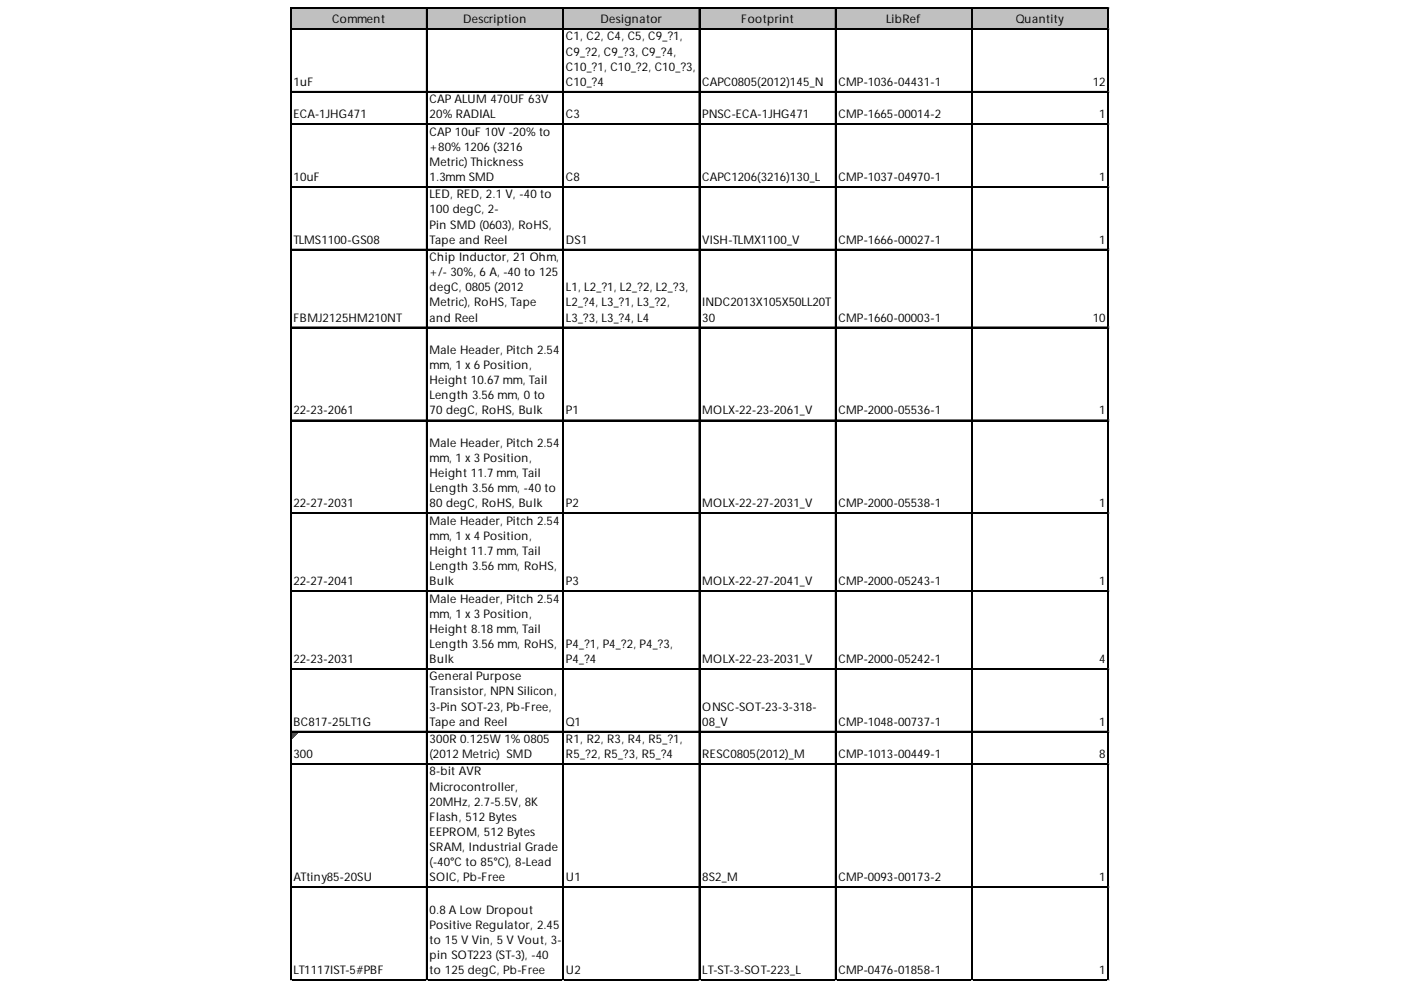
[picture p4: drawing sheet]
<svg xmlns="http://www.w3.org/2000/svg" width="297mm" height="210mm" viewBox="0 0 297 210" stroke-linecap="round" stroke-linejoin="round" font-family="sans-serif">
<defs><g id="words">
<g font-size="2.5">
<text x="70.5" y="4.9">Comment</text>
<text x="98.2" y="4.9">Description</text>
<text x="127.3" y="4.9">Designator</text>
<text x="157.2" y="4.9">Footprint</text>
<text x="187.9" y="4.9">LibRef</text>
<text x="215.4" y="4.9">Quantity</text>
<text x="120" y="8.6">C1, C2, C4, C5, C9_?1,</text>
<text x="120" y="11.8">C9_?2, C9_?3, C9_?4,</text>
<text x="120" y="15">C10_?1, C10_?2, C10_?3,</text>
<text x="62.2" y="18.2">1uF</text>
<text x="91.1" y="21.9">CAP ALUM 470UF 63V</text>
<text x="120" y="18.2">C10_?4</text>
<text x="148.9" y="18.2">CAPC0805(2012)145_N</text>
<text x="177.8" y="18.2">CMP-1036-04431-1</text>
<text x="231.7" y="18.2">12</text>
<text x="62.2" y="25.1">ECA-1JHG471</text>
<text x="91.1" y="25.1">20% RADIAL</text>
<text x="91.1" y="28.8">CAP 10uF 10V -20% to</text>
<text x="120" y="25.1">C3</text>
<text x="148.9" y="25.1">PNSC-ECA-1JHG471</text>
<text x="177.8" y="25.1">CMP-1665-00014-2</text>
<text x="233.1" y="25.1">1</text>
<text x="91.1" y="32">+80% 1206 (3216</text>
<text x="91.1" y="35.2">Metric) Thickness</text>
<text x="62.2" y="38.4">10uF</text>
<text x="91.1" y="38.4">1.3mm SMD</text>
<text x="120" y="38.4">C8</text>
<text x="148.9" y="38.4">CAPC1206(3216)130_L</text>
<text x="177.8" y="38.4">CMP-1037-04970-1</text>
<text x="233.1" y="38.4">1</text>
<text x="91.1" y="42">LED, RED, 2.1 V, -40 to</text>
<text x="91.1" y="45.3">100 degC, 2-</text>
<text x="62.2" y="51.7">TLMS1100-GS08</text>
<text x="91.1" y="48.5">Pin SMD (0603), RoHS,</text>
<text x="91.1" y="51.7">Tape and Reel</text>
<text x="120" y="51.7">DS1</text>
<text x="148.9" y="51.7">VISH-TLMX1100_V</text>
<text x="177.8" y="51.7">CMP-1666-00027-1</text>
<text x="233.1" y="51.7">1</text>
<text x="91.1" y="55.3">Chip Inductor, 21 Ohm,</text>
<text x="91.1" y="58.5">+/- 30%, 6 A, -40 to 125</text>
<text x="91.1" y="61.7">degC, 0805 (2012</text>
<text x="91.1" y="65">Metric), RoHS, Tape</text>
<text x="120" y="61.7">L1, L2_?1, L2_?2, L2_?3,</text>
<text x="120" y="65">L2_?4, L3_?1, L3_?2,</text>
<text x="148.9" y="65">INDC2013X105X50LL20T</text>
<text x="62.2" y="68.2">FBMJ2125HM210NT</text>
<text x="91.1" y="68.2">and Reel</text>
<text x="120" y="68.2">L3_?3, L3_?4, L4</text>
<text x="148.9" y="68.2">30</text>
<text x="177.8" y="68.2">CMP-1660-00003-1</text>
<text x="231.7" y="68.2">10</text>
<text x="91.1" y="75">Male Header, Pitch 2.54</text>
<text x="91.1" y="78.2">mm, 1 x 6 Position,</text>
<text x="91.1" y="81.5">Height 10.67 mm, Tail</text>
<text x="62.2" y="87.9">22-23-2061</text>
<text x="91.1" y="84.7">Length 3.56 mm, 0 to</text>
<text x="91.1" y="87.9">70 degC, RoHS, Bulk</text>
<text x="120" y="87.9">P1</text>
<text x="148.9" y="87.9">MOLX-22-23-2061_V</text>
<text x="177.8" y="87.9">CMP-2000-05536-1</text>
<text x="233.1" y="87.9">1</text>
<text x="91.1" y="94.7">Male Header, Pitch 2.54</text>
<text x="91.1" y="98">mm, 1 x 3 Position,</text>
<text x="91.1" y="101.2">Height 11.7 mm, Tail</text>
<text x="62.2" y="107.6">22-27-2031</text>
<text x="91.1" y="104.4">Length 3.56 mm, -40 to</text>
<text x="91.1" y="107.6">80 degC, RoHS, Bulk</text>
<text x="120" y="107.6">P2</text>
<text x="148.9" y="107.6">MOLX-22-27-2031_V</text>
<text x="177.8" y="107.6">CMP-2000-05538-1</text>
<text x="233.1" y="107.6">1</text>
<text x="91.1" y="111.2">Male Header, Pitch 2.54</text>
<text x="91.1" y="114.5">mm, 1 x 4 Position,</text>
<text x="91.1" y="117.7">Height 11.7 mm, Tail</text>
<text x="62.2" y="124.1">22-27-2041</text>
<text x="91.1" y="120.9">Length 3.56 mm, RoHS,</text>
<text x="91.1" y="124.1">Bulk</text>
<text x="120" y="124.1">P3</text>
<text x="148.9" y="124.1">MOLX-22-27-2041_V</text>
<text x="177.8" y="124.1">CMP-2000-05243-1</text>
<text x="233.1" y="124.1">1</text>
<text x="91.1" y="127.7">Male Header, Pitch 2.54</text>
<text x="91.1" y="131">mm, 1 x 3 Position,</text>
<text x="91.1" y="134.2">Height 8.18 mm, Tail</text>
<text x="91.1" y="137.4">Length 3.56 mm, RoHS,</text>
<text x="120" y="137.4">P4_?1, P4_?2, P4_?3,</text>
<text x="62.2" y="140.6">22-23-2031</text>
<text x="91.1" y="140.6">Bulk</text>
<text x="120" y="140.6">P4_?4</text>
<text x="148.9" y="140.6">MOLX-22-23-2031_V</text>
<text x="177.8" y="140.6">CMP-2000-05242-1</text>
<text x="233.1" y="140.6">4</text>
<text x="91.1" y="144.2">General Purpose</text>
<text x="91.1" y="147.5">Transistor, NPN Silicon,</text>
<text x="62.2" y="153.9">BC817-25LT1G</text>
<text x="91.1" y="150.7">3-Pin SOT-23, Pb-Free,</text>
<text x="91.1" y="153.9">Tape and Reel</text>
<text x="120" y="153.9">Q1</text>
<text x="148.9" y="150.7">ONSC-SOT-23-3-318-</text>
<text x="148.9" y="153.9">08_V</text>
<text x="177.8" y="153.9">CMP-1048-00737-1</text>
<text x="233.1" y="153.9">1</text>
<text x="62.2" y="160.7">300</text>
<text x="91.1" y="157.5">300R 0.125W 1% 0805</text>
<text x="91.1" y="160.7">(2012 Metric) SMD</text>
<text x="120" y="157.5">R1, R2, R3, R4, R5_?1,</text>
<text x="120" y="160.7">R5_?2, R5_?3, R5_?4</text>
<text x="148.9" y="160.7">RESC0805(2012)_M</text>
<text x="177.8" y="160.7">CMP-1013-00449-1</text>
<text x="233.1" y="160.7">8</text>
<text x="91.1" y="164.4">8-bit AVR</text>
<text x="91.1" y="167.6">Microcontroller,</text>
<text x="91.1" y="170.8">20MHz, 2.7-5.5V, 8K</text>
<text x="91.1" y="174">Flash, 512 Bytes</text>
<text x="91.1" y="177.2">EEPROM, 512 Bytes</text>
<text x="91.1" y="180.5">SRAM, Industrial Grade</text>
<text x="91.1" y="183.7">(-40°C to 85°C), 8-Lead</text>
<text x="62.2" y="186.9">ATtiny85-20SU</text>
<text x="91.1" y="186.9">SOIC, Pb-Free</text>
<text x="120" y="186.9">U1</text>
<text x="148.9" y="186.9">8S2_M</text>
<text x="177.8" y="186.9">CMP-0093-00173-2</text>
<text x="233.1" y="186.9">1</text>
<text x="91.1" y="193.7">0.8 A Low Dropout</text>
<text x="91.1" y="197">Positive Regulator, 2.45</text>
<text x="91.1" y="200.2">to 15 V Vin, 5 V Vout, 3-</text>
<text x="91.1" y="203.4">pin SOT223 (ST-3), -40</text>
<text x="62.2" y="206.6">LT1117IST-5#PBF</text>
<text x="91.1" y="206.6">to 125 degC, Pb-Free</text>
<text x="120" y="206.6">U2</text>
<text x="148.9" y="206.6">LT-ST-3-SOT-223_L</text>
<text x="177.8" y="206.6">CMP-0476-01858-1</text>
<text x="233.1" y="206.6">1</text>
</g>
</g></defs>
<path d="M61.7 1.7h173.4v4.6h-173.4z" fill="#c0c0c0"/>
<path d="M61.7 155.3h1.4" fill="none" stroke="#008000" stroke-width=".23"/>
<path d="M61.7 155.3h1.4v.2h-1.4z" fill="#008000"/>
<path d="M61.7 155.5h1.2" fill="none" stroke="#008000" stroke-width=".23"/>
<path d="M61.7 155.5h1.2v.2h-1.2z" fill="#008000"/>
<path d="M61.7 155.7h1" fill="none" stroke="#008000" stroke-width=".23"/>
<path d="M61.7 155.7h1v.3h-1z" fill="#008000"/>
<path d="M61.7 156h.7" fill="none" stroke="#008000" stroke-width=".23"/>
<path d="M61.7 156h.7v.2h-.7z" fill="#008000"/>
<path d="M61.7 156.2h.5" fill="none" stroke="#008000" stroke-width=".23"/>
<path d="M61.7 156.2h.5v.2h-.5z" fill="#008000"/>
<path d="M61.7 156.4h.3" fill="none" stroke="#008000" stroke-width=".23"/>
<path d="M61.7 156.4h.3v.3h-.3z" fill="#008000"/>
<g fill="none" stroke="#000" stroke-width=".23">
<path d="M61.5 1.5v206.5M61.6 1.5v206.5M61.7 1.5h173.4M61.7 1.6h173.4M61.7 6.1h173.4M61.7 6.2h173.4M61.7 19.4h173.4M61.7 19.5h173.4M90.4 1.7v206.3M90.5 1.7v206.3M119.3 1.7v206.3M119.4 1.7v206.3"/>
<path d="M148.2 1.7v206.3M148.3 1.7v206.3M177.1 1.7v206.3M177.2 1.7v206.3M206 1.7v206.3M206.1 1.7v206.3M234.9 1.7v206.3M235 1.7v206.3M61.7 26.3h173.4M61.7 26.4h173.4M61.7 39.6h173.4M61.7 39.7h173.4"/>
<path d="M61.7 52.8h173.4M61.7 53h173.4M61.7 69.3h173.4M61.7 69.5h173.4M61.7 89h173.4M61.7 89.2h173.4M61.7 108.8h173.4M61.7 108.9h173.4M61.7 125.3h173.4M61.7 125.4h173.4M61.7 141.8h173.4M61.7 141.9h173.4"/>
<path d="M61.7 155h173.4M61.7 155.2h173.4M61.7 161.9h173.4M61.7 162h173.4M61.7 188h173.4M61.7 188.2h173.4M61.7 207.8h173.4M61.7 207.9h173.4"/>
</g>
<path d="M61.5 208h.1" fill="none" stroke="#d4d4d4" stroke-width=".23"/>
<path d="M61.5 208h.2z" fill="#d4d4d4"/>
<path d="M90.4 208h.1" fill="none" stroke="#d4d4d4" stroke-width=".23"/>
<path d="M90.4 208h.2z" fill="#d4d4d4"/>
<path d="M119.3 208h.1" fill="none" stroke="#d4d4d4" stroke-width=".23"/>
<path d="M119.3 208h.2z" fill="#d4d4d4"/>
<path d="M148.2 208h.1" fill="none" stroke="#d4d4d4" stroke-width=".23"/>
<path d="M148.2 208h.2z" fill="#d4d4d4"/>
<path d="M177.1 208h.1" fill="none" stroke="#d4d4d4" stroke-width=".23"/>
<path d="M177.1 208h.2z" fill="#d4d4d4"/>
<path d="M206 208h.1" fill="none" stroke="#d4d4d4" stroke-width=".23"/>
<path d="M206 208h.2z" fill="#d4d4d4"/>
<path d="M234.9 208h.1" fill="none" stroke="#d4d4d4" stroke-width=".23"/>
<path d="M234.9 208h.2z" fill="#d4d4d4"/>
<path d="M235.1 1.5h.1" fill="none" stroke="#d4d4d4" stroke-width=".23"/>
<path d="M235.1 1.5l.1 .2z" fill="#d4d4d4"/>
<path d="M235.1 6.1h.1" fill="none" stroke="#d4d4d4" stroke-width=".23"/>
<path d="M235.1 6.1l.1 .2z" fill="#d4d4d4"/>
<path d="M235.1 19.4h.1" fill="none" stroke="#d4d4d4" stroke-width=".23"/>
<path d="M235.1 19.4l.1 .2z" fill="#d4d4d4"/>
<path d="M235.1 26.3h.1" fill="none" stroke="#d4d4d4" stroke-width=".23"/>
<path d="M235.1 26.3l.1 .2z" fill="#d4d4d4"/>
<path d="M235.1 39.6h.1" fill="none" stroke="#d4d4d4" stroke-width=".23"/>
<path d="M235.1 39.6l.1 .2z" fill="#d4d4d4"/>
<path d="M235.1 52.8h.1" fill="none" stroke="#d4d4d4" stroke-width=".23"/>
<path d="M235.1 52.8l.1 .3z" fill="#d4d4d4"/>
<path d="M235.1 69.3h.1" fill="none" stroke="#d4d4d4" stroke-width=".23"/>
<path d="M235.1 69.3l.1 .3z" fill="#d4d4d4"/>
<path d="M235.1 89h.1" fill="none" stroke="#d4d4d4" stroke-width=".23"/>
<path d="M235.1 89l.1 .3z" fill="#d4d4d4"/>
<path d="M235.1 108.8h.1" fill="none" stroke="#d4d4d4" stroke-width=".23"/>
<path d="M235.1 108.8l.1 .2z" fill="#d4d4d4"/>
<path d="M235.1 125.3h.1" fill="none" stroke="#d4d4d4" stroke-width=".23"/>
<path d="M235.1 125.3l.1 .2z" fill="#d4d4d4"/>
<path d="M235.1 141.8h.1" fill="none" stroke="#d4d4d4" stroke-width=".23"/>
<path d="M235.1 141.8l.1 .2z" fill="#d4d4d4"/>
<path d="M235.1 155h.1" fill="none" stroke="#d4d4d4" stroke-width=".23"/>
<path d="M235.1 155l.1 .3z" fill="#d4d4d4"/>
<path d="M235.1 161.9h.1" fill="none" stroke="#d4d4d4" stroke-width=".23"/>
<path d="M235.1 161.9l.1 .3z" fill="#d4d4d4"/>
<path d="M235.1 188h.1" fill="none" stroke="#d4d4d4" stroke-width=".23"/>
<path d="M235.1 188l.1 .3z" fill="#d4d4d4"/>
<path d="M235.1 207.8h.1" fill="none" stroke="#d4d4d4" stroke-width=".23"/>
<path d="M235.1 207.8l.1 .2z" fill="#d4d4d4"/>
<use href="#words"/>
</svg>
